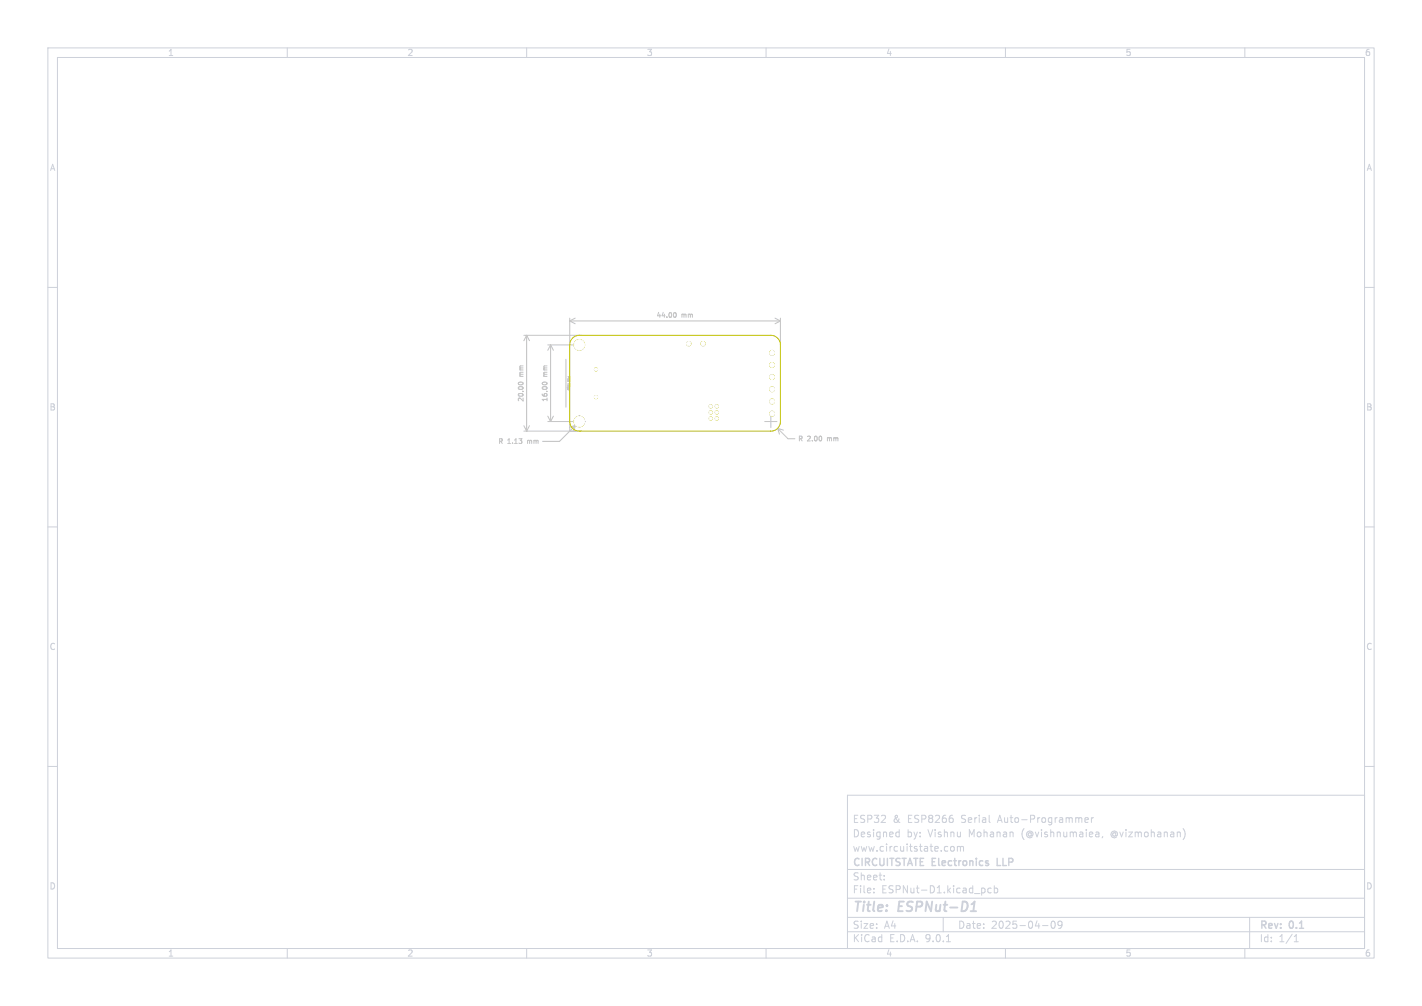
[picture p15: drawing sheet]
<svg xmlns="http://www.w3.org/2000/svg" width="297mm" height="210mm" viewBox="0 0 297 210" stroke-linecap="round" stroke-linejoin="round" font-family="sans-serif">
<defs><g id="words">
<g font-size="2.8" fill="#cdd1da">
<text x="178" y="190.9">Title:</text>
<text x="187.7" y="190.9">ESPNut-D1</text>
</g>
<g font-size="2.1" fill="#cdd1da">
<text x="178" y="172">ESP32</text>
<text x="186.4" y="172">&amp;</text>
<text x="189.6" y="172">ESP8266</text>
<text x="200.9" y="172">Serial</text>
<text x="208.7" y="172">Auto-Programmer</text>
<text x="178" y="178">www.circuitstate.com</text>
<text x="178" y="175">Designed</text>
<text x="189.4" y="175">by:</text>
<text x="193.9" y="175">Vishnu</text>
<text x="202.5" y="175">Mohanan</text>
<text x="213.6" y="175">(@vishnumaiea,</text>
<text x="232.4" y="175">@vizmohanan)</text>
<text x="178" y="184">Sheet:</text>
<text x="178" y="181.2">CIRCUITSTATE Electronics</text>
<text x="208.9" y="181.2">LLP</text>
<text x="178" y="186.7">File:</text>
<text x="184.1" y="186.7">ESPNut-D1.kicad_pcb</text>
<text x="178" y="196.9">KiCad</text>
<text x="178" y="194.1">Size:</text>
<text x="184.7" y="194.1">A4</text>
<text x="185.7" y="196.9">E.D.A.</text>
<text x="193.3" y="196.9">9.0.1</text>
<text x="200" y="194.1">Date:</text>
<text x="207" y="194.1">2025-04-09</text>
<text x="263" y="194.3">Rev:</text>
<text x="263" y="196.9">Id:</text>
<text x="267.1" y="196.9">1/1</text>
<text x="269.4" y="194.3">0.1</text>
</g>
<g font-size="1.8" fill="#cdd1da">
<text x="35" y="11.9">1</text>
<text x="85" y="11.9">2</text>
<text x="135" y="11.9">3</text>
<text x="185" y="11.9">4</text>
<text x="235" y="11.9">5</text>
<text x="285" y="11.9">6</text>
<text x="10.3" y="35.9">A</text>
<text x="285.4" y="35.9">A</text>
<text x="10.3" y="85.9">B</text>
<text x="285.3" y="85.9">B</text>
<text x="10.3" y="135.9">C</text>
<text x="285.3" y="135.9">C</text>
<text x="10.3" y="185.9">D</text>
<text x="285.3" y="185.9">D</text>
<text x="35" y="199.9">1</text>
<text x="85" y="199.9">2</text>
<text x="135" y="199.9">3</text>
<text x="185" y="199.9">4</text>
<text x="235" y="199.9">5</text>
<text x="285" y="199.9">6</text>
</g>
<g font-size="1.4" fill="#c2c2c2">
<text x="136.9" y="66.6">44.00</text>
<text x="142.4" y="66.6">mm</text>
<text x="109.6" y="78.6" transform="rotate(-90 109.6 78.6)">mm</text>
<text x="114.6" y="78.6" transform="rotate(-90 114.6 78.6)">mm</text>
<text x="109.6" y="84.1" transform="rotate(-90 109.6 84.1)">20.00</text>
<text x="114.6" y="84.1" transform="rotate(-90 114.6 84.1)">16.00</text>
<text x="103.9" y="92.9">R</text>
<text x="106.1" y="92.9">1.13</text>
<text x="110.6" y="92.9">mm</text>
<text x="166.5" y="92.4">R</text>
<text x="168.7" y="92.4">2.00</text>
<text x="173.2" y="92.4">mm</text>
</g>
<g font-size=".6" fill="#c2c2c2">
<text x="118.5" y="78.4" transform="rotate(90 118.5 78.4)">PCB</text>
<text x="118.5" y="80.1" transform="rotate(90 118.5 80.1)">Edge</text>
</g>
</g></defs>
<g fill="none" stroke="#cdd1da" stroke-width=".21">
<path d="M10 10h277v190h-277zM12 12h273v186h-273zM60 10v2M110 10v2M160 10v2M210 10v2M260 10v2M10 60h2M285 60h2M10 110h2M285 110h2M10 160h2"/>
<path d="M177 166h108v32h-108zM187.4 173.7l.4 .1M187.8 173.2v1.5M187.8 174.6l-.4 .1M198.7 176.8l.3-.1 .3 .3v.4l-.3 .3-.3-.1-.2-.2zM199 170.9v.7M200 176.8l.4-.1 .2 .2M200 176.7v1M200.6 176.9l.2-.2 .4 .1v.9M200.6 176.9v.8M206.7 171.6l.1 .1M226.6 171.2l.7-.1-.1-.3-.4-.1-.2 .2 .1 .7h.5"/>
<path d="M228 170.7v1M228.4 170.7l-.4 .3M229 173.7h.3l.2 .2v.8M229.5 174.6l-.5 .1M229.5 174.1h-.5M230.3 174.6l-.1 .3M247.1 173a1.72 1.72 0 0 1 0 2.3M285 160h2M60 198v2M110 198v2M160 198v2M177 194.5h108"/>
<path d="M177 191.5h108M177 187.5h108M177 181.5h108M182.5 186.3v.1M182.5 185.5v.1M184.7 183.6v.1M184.7 182.8v.1M197 191.5v3M197.7 196.6h.8M205.5 185.4l.2 .3v.4l-.2 .3M207 185.5l-.4-.1-.3 .3 .2 .6h.5M207.7 185.5l.4-.1 .3 .3-.2 .6h-.5"/>
<path d="M207.7 184.9v1.5M210 198v2M217.7 193.2h1.2M219.7 192.4l.2-.1a.8 .8 0 0 1 .5 .7 .8 .8 0 0 1-.5 .8 1 1 0 0 1-.2-1.4zM221.8 192.9l-.3 .3h-.4l-.1-.3 .1-.5 .4-.1 .2 .1a.99 .99 0 0 1-.3 1.4h-.3M260 198v2M261 191.5v6.5M270.3 196.6h.9M270.3 195.5l.4-.4v1.5"/>
</g>
<path d="M202.7 190.2h1.2M203.1 188.7l.5-.5-.3 2" fill="none" stroke="#cdd1da" stroke-width=".4"/>
<path d="M208.3 179.2v1.5h.7" fill="none" stroke="#cdd1da" stroke-width=".3"/>
<g fill="none" stroke="#c2c2c2" stroke-width=".21">
<path d="M109.4 70h12.1M110 70v20M110 70l.6 1.1M110 70l-.6 1.1M114.4 72h6.1M115 72v16M115 72l.6 1.1M115 72l-.6 1.1M118.2 75v10M119 66.4v5.1M119 67h44M119 67l1.1 .6"/>
<path d="M120.1 66.4l-1.1 .6M140.8 65.3h.1a.49 .49 0 0 1 .4 .5 .49 .49 0 0 1-.5 .4M161.9 66.4l1.1 .6M163 66.4v5.1M163 67l-1.1 .6M108.3 80.2v-.1a.49 .49 0 0 1 .5-.4 .49 .49 0 0 1 .4 .5M109.4 90h12.1M109.4 88.9l.6 1.1M110.6 88.9l-.6 1.1M113.3 80.2v-.1a.49 .49 0 0 1 .5-.4 .49 .49 0 0 1 .4 .5M114.4 88h7.9M114.4 86.9l.6 1.1"/>
<path d="M115.6 86.9l-.6 1.1M119 88v2M120.2 88.8l-3.3 3.3h-3.6M120.2 88.8l-.4 1.2M120.2 88.8l-1.2 .4M121 86.7v2.6M159.7 88h2.6M161 86.7v2.6M162.4 89.4l2.2 2.2h1.4M162.4 89.4l1.2 .4M162.4 89.4l.4 1.2"/>
</g>
<g fill="#c2c2c2" stroke="#c2c2c2" stroke-width=".21">
<circle cx="121" cy="88" r="1.1"/>
<circle cx="146.8" cy="71.7" r=".45"/>
<circle cx="143.8" cy="71.7" r=".45"/>
<circle cx="121" cy="72" r="1.1"/>
<circle cx="124.5" cy="77.1" r=".33"/>
<circle cx="124.5" cy="82.9" r=".33"/>
<circle cx="149.7" cy="87.4" r=".33"/>
<circle cx="148.5" cy="87.4" r=".33"/>
<circle cx="149.7" cy="86.1" r=".33"/>
<circle cx="148.5" cy="86.1" r=".33"/>
<circle cx="149.7" cy="84.8" r=".33"/>
<circle cx="148.5" cy="84.8" r=".33"/>
<circle cx="161.3" cy="73.6" r=".5"/>
<circle cx="161.3" cy="76.2" r=".5"/>
<circle cx="161.3" cy="78.7" r=".5"/>
<circle cx="161.3" cy="81.3" r=".5"/>
<circle cx="161.3" cy="83.8" r=".5"/>
<circle cx="161.3" cy="86.3" r=".5"/>
</g>
<path d="M119.6 70.6l.6-.4 .8-.2h40a2 2 0 0 1 2 2v16a2 2 0 0 1-2 2h-40a2 2 0 0 1-2-2v-16l.1-.7z" fill="none" stroke="#c2c200" stroke-width=".21"/>
<g fill="#c2c200" stroke="#c2c200" stroke-width=".21">
<circle cx="121" cy="88" r="1.1"/>
<circle cx="146.8" cy="71.7" r=".45"/>
<circle cx="143.8" cy="71.7" r=".45"/>
<circle cx="121" cy="72" r="1.1"/>
<circle cx="124.5" cy="77.1" r=".33"/>
<circle cx="124.5" cy="82.9" r=".33"/>
<circle cx="149.7" cy="87.4" r=".33"/>
<circle cx="148.5" cy="87.4" r=".33"/>
<circle cx="149.7" cy="86.1" r=".33"/>
<circle cx="148.5" cy="86.1" r=".33"/>
<circle cx="149.7" cy="84.8" r=".33"/>
<circle cx="148.5" cy="84.8" r=".33"/>
<circle cx="161.3" cy="73.6" r=".5"/>
<circle cx="161.3" cy="76.2" r=".5"/>
<circle cx="161.3" cy="78.7" r=".5"/>
<circle cx="161.3" cy="81.3" r=".5"/>
<circle cx="161.3" cy="83.8" r=".5"/>
<circle cx="161.3" cy="86.3" r=".5"/>
</g>
<g fill="#fff" stroke="#fff" stroke-width=".21">
<circle cx="121" cy="88" r="1.1"/>
<circle cx="146.8" cy="71.7" r=".45"/>
<circle cx="143.8" cy="71.7" r=".45"/>
<circle cx="121" cy="72" r="1.1"/>
<circle cx="124.5" cy="77.1" r=".33"/>
<circle cx="124.5" cy="82.9" r=".33"/>
<circle cx="149.7" cy="87.4" r=".33"/>
<circle cx="148.5" cy="87.4" r=".33"/>
<circle cx="149.7" cy="86.1" r=".33"/>
<circle cx="148.5" cy="86.1" r=".33"/>
<circle cx="149.7" cy="84.8" r=".33"/>
<circle cx="148.5" cy="84.8" r=".33"/>
<circle cx="161.3" cy="73.6" r=".5"/>
<circle cx="161.3" cy="76.2" r=".5"/>
<circle cx="161.3" cy="78.7" r=".5"/>
<circle cx="161.3" cy="81.3" r=".5"/>
<circle cx="161.3" cy="83.8" r=".5"/>
<circle cx="161.3" cy="86.3" r=".5"/>
</g>
<use href="#words"/>
</svg>
